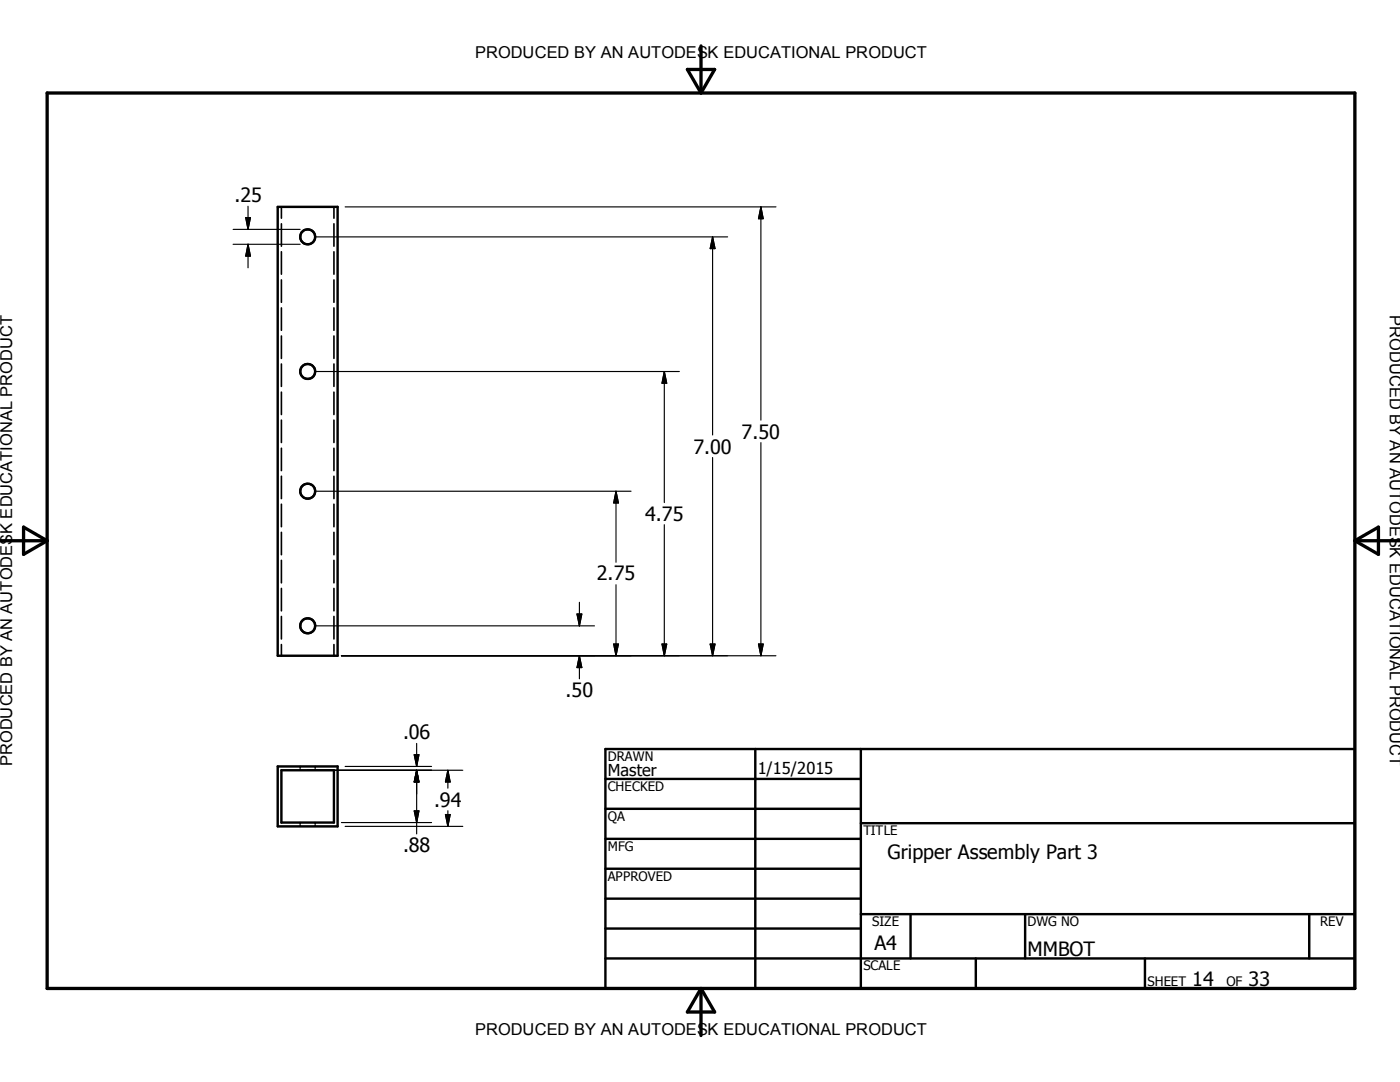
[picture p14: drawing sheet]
<svg xmlns="http://www.w3.org/2000/svg" width="279mm" height="216mm" viewBox="0 0 279 216" stroke-linecap="round" stroke-linejoin="round" font-family="sans-serif">
<defs><g id="words">
<g font-size="3.9">
<text x="46.8" y="40.4">.25</text>
<text x="148" y="87.5">7.50</text>
<text x="138.4" y="90.5">7.00</text>
<text x="128.8" y="103.9">4.75</text>
<text x="119.1" y="115.8">2.75</text>
<text x="112.9" y="139.1">.50</text>
<text x="80.4" y="147.5">.06</text>
<text x="86.6" y="161">.94</text>
<text x="80.4" y="170.1">.88</text>
<text x="177.1" y="171.4">Gripper Assembly Part 3</text>
<text x="174.5" y="189.5">A4</text>
<text x="205.1" y="190.8">MMBOT</text>
<text x="237.9" y="196.7">14</text>
<text x="249.2" y="196.7">33</text>
</g>
<g font-size="3.3">
<text x="94.8" y="11.6">PRODUCED BY AN AUTODESK EDUCATIONAL PRODUCT</text>
<text x="277.4" y="62.9" transform="rotate(90 277.4 62.9)">PRODUCED BY AN AUTODESK EDUCATIONAL PRODUCT</text>
<text x="2.5" y="152.9" transform="rotate(-90 2.5 152.9)">PRODUCED BY AN AUTODESK EDUCATIONAL PRODUCT</text>
<text x="121.3" y="154.9">Master</text>
<text x="151.2" y="154.4">1/15/2015</text>
<text x="94.8" y="206.6">PRODUCED BY AN AUTODESK EDUCATIONAL PRODUCT</text>
</g>
<g font-size="2.6">
<text x="121.3" y="151.8">DRAWN</text>
<text x="121.3" y="157.8">CHECKED</text>
<text x="121.3" y="163.8">QA</text>
<text x="172.3" y="166.6">TITLE</text>
<text x="121.3" y="169.8">MFG</text>
<text x="121.3" y="175.8">APPROVED</text>
<text x="174.1" y="184.8">SIZE</text>
<text x="205.1" y="184.8">DWG NO</text>
<text x="263.5" y="184.8">REV</text>
<text x="172.3" y="193.6">SCALE</text>
<text x="229" y="196.7">SHEET</text>
<text x="244.8" y="196.7">OF</text>
</g>
</g></defs>
<g fill="none" stroke="#000" stroke-width=".48">
<path d="M55.4 41.3h12v89.5h-12zM55.4 152.9h12v12h-12zM56.2 153.7h10.4v10.4h-10.4zM120.8 155.4h51M120.8 149.5h149.6v47.7h-149.6zM150.7 149.5v47.7M171.8 149.5v47.7M120.8 161.4h51M120.8 167.4h51M120.8 173.3h51M120.8 179.3h51M171.8 164.3h98.6"/>
<path d="M120.8 185.3h51M120.8 191.2h149.6M171.8 182.4h98.6M181.7 182.4v8.8M194.7 191.2v6M204.6 182.4v8.8M228.5 191.2v6M261.3 182.4v8.8"/>
<circle cx="61.4" cy="47.3" r="1.49"/>
<circle cx="61.4" cy="74.1" r="1.49"/>
<circle cx="61.4" cy="98" r="1.49"/>
<circle cx="61.4" cy="124.9" r="1.49"/>
</g>
<g fill="none" stroke="#000" stroke-width=".33">
<path d="M56.2 41.3v2.2M56.2 44.7v4.4M56.2 50.2v4.5M56.2 55.9v4.4M66.6 41.3v2.2M66.6 44.7v4.4M66.6 50.2v4.5M66.6 55.9v4.4M56.2 61.4v4.5M56.2 67v4.5M56.2 72.6v4.5M56.2 78.2v4.5"/>
<path d="M66.6 61.4v4.5M66.6 67v4.5M66.6 72.6v4.5M66.6 78.2v4.5M56.2 83.8v4.5M56.2 89.4v4.5M56.2 95v4.5M66.6 83.8v4.5M66.6 89.4v4.5M66.6 95v4.5M56.2 100.6v4.5M56.2 106.2v4.5"/>
<path d="M56.2 111.8v4.5M56.2 117.4v4.5M66.6 100.6v4.5M66.6 106.2v4.5M66.6 111.8v4.5M66.6 117.4v4.5M56.2 123v4.5M56.2 128.6v2.2M66.6 123v4.5M66.6 128.6v2.2M59.9 152.9v.3M59.9 153.4v.3"/>
<path d="M62.9 152.9v.3M62.9 153.4v.3M59.9 164.1v.3M59.9 164.6v.3M62.9 164.1v.3M62.9 164.6v.3"/>
</g>
<path d="M9.4 18.6h261v178.6h-261zM137.2 13.9h5.4l-2.7 4.7zM139.9 9.2v9.4M0 107.9h9.4M4.7 105.2l4.7 2.7-4.7 2.7zM270.4 107.9h9M270.4 107.9l4.7-2.7v5.4zM139.9 197.2v9.4M139.9 197.2l2.7 4.7h-5.4z" fill="none" stroke="#000" stroke-width=".66"/>
<g fill="none" stroke="#000" stroke-width=".23">
<path d="M46.5 45.8h13.4M46.5 48.7h13.4M49 43.4h1l-.5 2.4zM49.5 41.2v4.6M49.5 48.7v4.7M49.5 48.7l.5 2.4h-1zM62.9 47.3h82.3M68.9 41.3h86M142.2 47.3v39.5M142.2 47.3l.5 2.3h-1zM151.9 41.3v42.5M151.9 41.3l.4 2.3h-.9z"/>
<path d="M62.9 74.1h72.7M132.6 74.1v26.2M132.6 74.1l.5 2.4h-1zM62.9 98h63M122.9 98v14.2M122.9 98l.5 2.4h-.9zM142.2 91.3v39.5M151.9 88.3v42.5M122.9 116.7v14.1M132.6 104.7v26.1M62.9 124.9h55.7M68.1 130.8h86.8"/>
<path d="M115.2 122.5h.9l-.5 2.4zM115.6 120.2v4.7M115.6 130.8v4.6M115.6 130.8l.5 2.4h-.9zM122.5 128.5h.9l-.5 2.3zM132.1 128.5h1l-.5 2.3zM141.7 128.5h1l-.5 2.3zM151.4 128.5h.9l-.4 2.3zM61.4 153.7h31M68.9 152.9h17.2M82.7 150.6h.9l-.4 2.3zM83.2 148.3v4.6"/>
<path d="M83.2 153.7v12.7M83.2 153.7l.4 2.3h-.9zM89.4 153.7l.4 2.3h-.9zM89.4 153.7v3.6M68.1 164.1h18M68.9 164.9h23.5M82.7 161.8h.9l-.4 2.3zM88.9 162.5h.9l-.4 2.4zM89.4 161.8v3.1"/>
</g>
<g fill="#000" stroke="#000" stroke-width=".23">
<path d="M49 43.4h1l-.5 2.4zM49.5 48.7l.5 2.4h-1zM142.2 47.3l.5 2.3h-1zM151.9 41.3l.4 2.3h-.9zM132.6 74.1l.5 2.4h-1zM122.9 98l.5 2.4h-.9zM115.2 122.5h.9l-.5 2.4zM115.6 130.8l.5 2.4h-.9zM122.5 128.5h.9l-.5 2.3zM132.1 128.5h1l-.5 2.3zM141.7 128.5h1l-.5 2.3zM151.4 128.5h.9l-.4 2.3z"/>
<path d="M82.7 150.6h.9l-.4 2.3zM83.2 153.7l.4 2.3h-.9zM89.4 153.7l.4 2.3h-.9zM82.7 161.8h.9l-.4 2.3zM88.9 162.5h.9l-.4 2.4z"/>
</g>
<use href="#words"/>
</svg>
